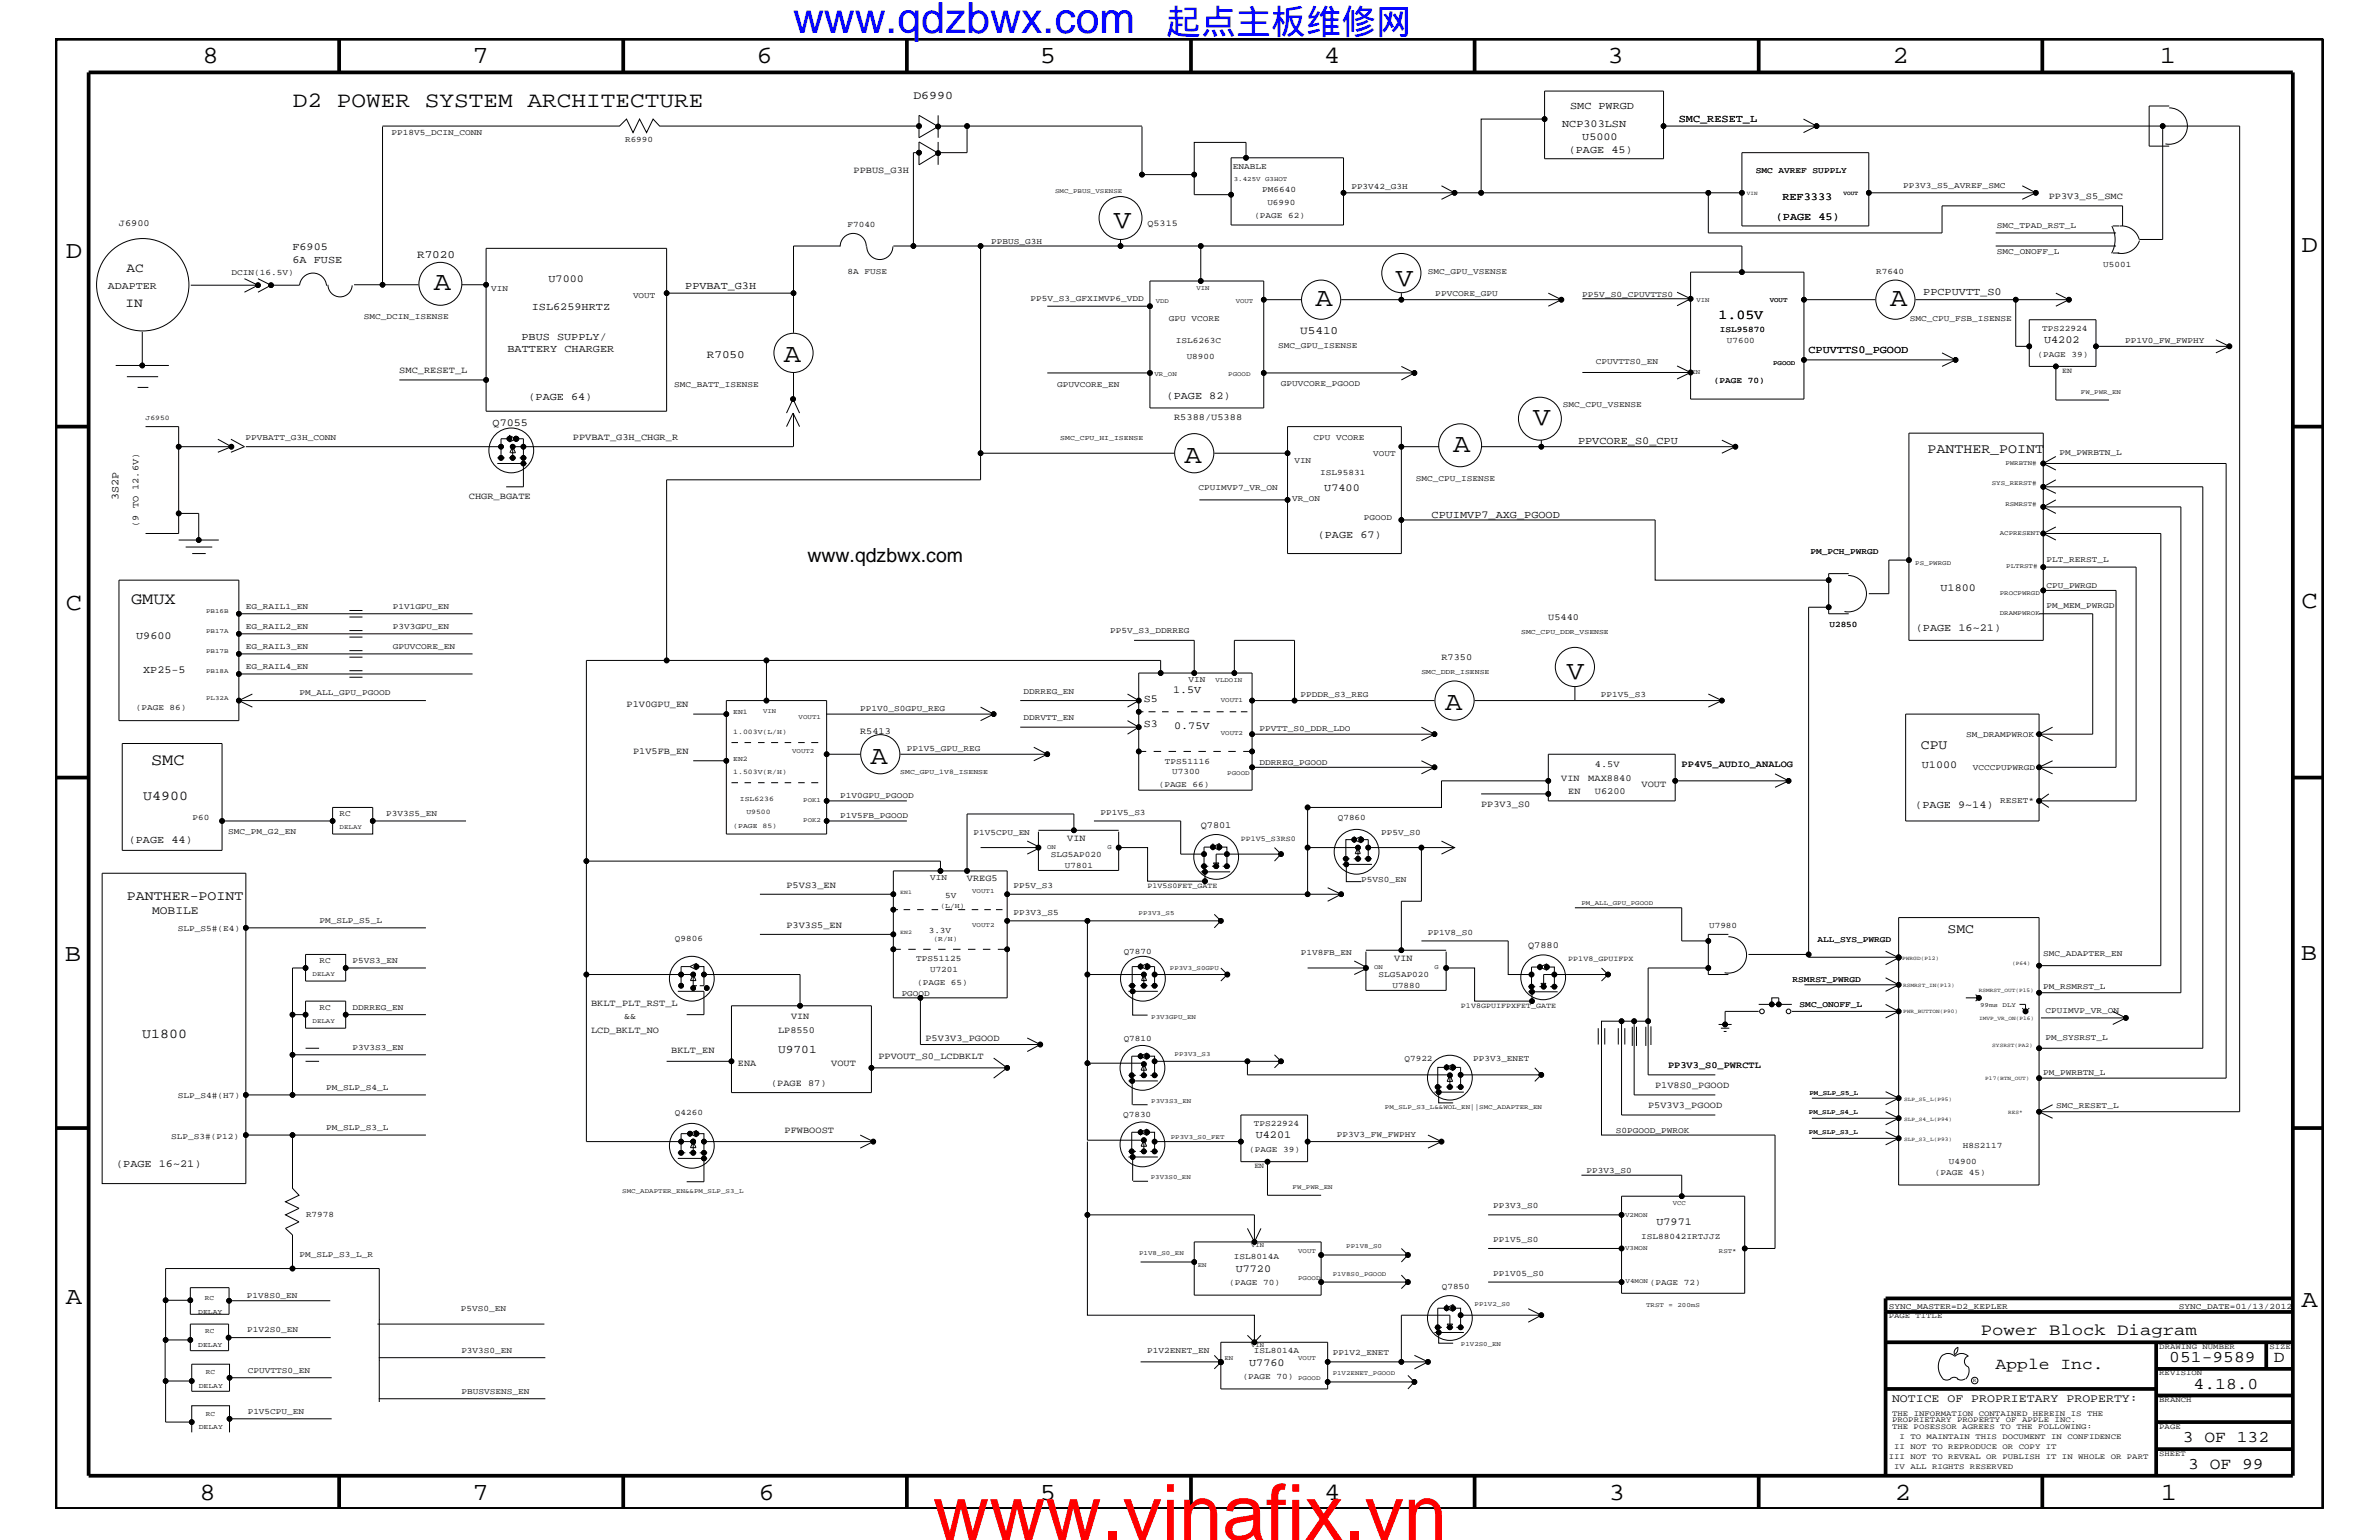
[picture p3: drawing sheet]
<svg xmlns="http://www.w3.org/2000/svg" width="432mm" height="279mm" viewBox="0 0 432 279" stroke-linecap="round" stroke-linejoin="round" font-family="sans-serif">
<defs><g id="words">
<text font-size="14.1" fill="#f00" x="169.3" y="279.4">www.vinafix.vn</text>
<text font-size="7.8" fill="#00f" x="143.9" y="6">www.qdzbwx.com</text>
<text font-size="6.3" fill="#00f" x="211.7" y="6.2">起点主板维修网</text>
<g font-size="4.8">
<text x="202.2" y="41.4">V</text>
<text x="78.7" y="52.7">A</text>
<text x="253.3" y="51.9">V</text>
<text x="238.8" y="55.6">A</text>
<text x="343.1" y="55.6">A</text>
<text x="142.2" y="65.7">A</text>
<text x="278.3" y="77.2">V</text>
<text x="215" y="83.9">A</text>
<text x="263.7" y="82">A</text>
<text x="284.4" y="123.2">V</text>
<text x="262.3" y="128.8">A</text>
<text x="158" y="138.5">A</text>
</g>
<g font-size="4.5">
<text x="36.7" y="11.5">8</text>
<text x="85.8" y="11.5">7</text>
<text x="137.3" y="11.5">6</text>
<text x="188.7" y="11.5">5</text>
<text x="240.3" y="11.5">4</text>
<text x="291.8" y="11.5">3</text>
<text x="343.5" y="11.5">2</text>
<text x="392" y="11.5">1</text>
<text x="11.9" y="46.8">D</text>
<text x="417.7" y="45.7">D</text>
<text x="11.9" y="110.6">C</text>
<text x="417.8" y="110.3">C</text>
<text x="11.8" y="174.3">B</text>
<text x="417.6" y="174.2">B</text>
<text x="11.9" y="236.7">A</text>
<text x="417.8" y="237.1">A</text>
<text x="36.2" y="272.1">8</text>
<text x="85.8" y="272.1">7</text>
<text x="137.7" y="272.1">6</text>
<text x="188.7" y="272.1">5</text>
<text x="240.4" y="272.1">4</text>
<text x="292" y="272.1">3</text>
<text x="343.9" y="272.1">2</text>
<text x="392.2" y="272.1">1</text>
</g>
<text font-size="4" x="53.2" y="19.4">D2 POWER SYSTEM ARCHITECTURE</text>
<text font-size="3.5" x="146.6" y="102">www.qdzbwx.com</text>
<g font-size="3">
<text x="23.8" y="109.6">GMUX</text>
<text x="27.4" y="138.7">SMC</text>
<text x="359.5" y="242.3">Power Block Diagram</text>
<text x="362.2" y="248.4">Apple Inc.</text>
<text x="393.7" y="247.1">051-9589</text>
<text x="398.1" y="252">4.18.0</text>
<text x="412.7" y="247.1">D</text>
<text x="396.2" y="261.6">3 OF 132</text>
<text x="397.2" y="266.6">3 OF 99</text>
</g>
<g font-size="2.5">
<text x="311.9" y="57.9">1.05V</text>
<text x="349.9" y="82.2">PANTHER_POINT</text>
<text x="348.7" y="135.8">CPU</text>
<text x="26" y="145.1">U4900</text>
<text x="23" y="163.3">PANTHER-POINT</text>
<text x="353.5" y="169.2">SMC</text>
<text x="25.8" y="188.2">U1800</text>
</g>
<g font-size="2.4">
<text x="22.9" y="49.4">AC</text>
<text x="22.8" y="55.7">IN</text>
</g>
<g font-size="2.1">
<text x="165.8" y="18">D6990</text>
<text x="27.6" y="165.9">MOBILE</text>
<text x="141.2" y="191">U9701</text>
<text x="343.4" y="254.4">NOTICE OF PROPRIETARY PROPERTY:</text>
</g>
<g font-size="2">
<text x="75.7" y="46.8">R7020</text>
<text x="128.3" y="65">R7050</text>
<text x="236" y="60.6">U5410</text>
</g>
<g font-size="1.9">
<text x="283.5" y="23">NCP303LSN</text>
<text x="285" y="19.8">SMC PWRGD</text>
<text x="304.7" y="22.2">SMC_RESET_L</text>
<text x="284.7" y="27.8">(PAGE 45)</text>
<text x="287.2" y="25.4">U5000</text>
<text x="322.3" y="40">(PAGE 45)</text>
<text x="323.5" y="36.4">REF3333</text>
<text x="53.1" y="45.4">F6905</text>
<text x="53.1" y="47.8">6A FUSE</text>
<text x="19.6" y="52.4">ADAPTER</text>
<text x="99.6" y="51.3">U7000</text>
<text x="124.4" y="52.4">PPVBAT_G3H</text>
<text x="349.1" y="53.5">PPCPUVTT_S0</text>
<text x="96.5" y="56.3">ISL6259HRTZ</text>
<text x="92.1" y="64">BATTERY CHARGER</text>
<text x="94.7" y="61.7">PBUS SUPPLY/</text>
<text x="328.3" y="64.1">CPUVTTS0_PGOOD</text>
<text x="371" y="62.3">U4202</text>
<text x="89.4" y="77.3">Q7055</text>
<text x="95.9" y="72.6">(PAGE 64)</text>
<text x="211.8" y="72.3">(PAGE 82)</text>
<text x="286.4" y="80.5">PPVCORE_S0_CPU</text>
<text x="240.4" y="89">U7400</text>
<text x="21.5" y="90.7" transform="rotate(-90 21.5 90.7)">3S2P</text>
<text x="259.8" y="94">CPUIMVP7_AXG_PGOOD</text>
<text x="239.2" y="97.6">(PAGE 67)</text>
<text x="352.2" y="107.2">U1800</text>
<text x="24.7" y="116">U9600</text>
<text x="347.7" y="114.4">(PAGE 16~21)</text>
<text x="26" y="122">XP25-5</text>
<text x="212.9" y="125.8">1.5V</text>
<text x="207.6" y="127.5">S5</text>
<text x="207.6" y="131.9">S3</text>
<text x="213.1" y="132.2">0.75V</text>
<text x="348.8" y="139.4">U1000</text>
<text x="347.6" y="146.7">(PAGE 9~14)</text>
<text x="23.4" y="153">(PAGE 44)</text>
<text x="227.9" y="206.5">U4201</text>
<text x="21.1" y="211.7">(PAGE 16~21)</text>
<text x="300.7" y="222.3">U7971</text>
<text x="224.3" y="230.7">U7720</text>
<text x="226.7" y="247.8">U7760</text>
</g>
<g font-size="1.7">
<text x="154.9" y="31.4">PPBUS_G3H</text>
<text x="21.6" y="41">J6900</text>
<text x="371.9" y="36.2">PP3V3_S5_SMC</text>
<text x="72.5" y="67.7">SMC_RESET_L</text>
<text x="213.1" y="76.2">R5388/U5388</text>
<text x="104" y="79.9">PPVBAT_G3H_CHGR_R</text>
<text x="25.1" y="95.6" transform="rotate(-90 25.1 95.6)">(9 TO 12.6V)</text>
<text x="85.1" y="90.6">CHGR_BGATE</text>
<text x="281" y="112.6">U5440</text>
<text x="261.6" y="119.8">R7350</text>
<text x="113.7" y="128.3">P1V0GPU_EN</text>
<text x="114.9" y="136.8">P1V5FB_EN</text>
<text x="156.1" y="133.2">R5413</text>
<text x="283.4" y="141.7">VIN</text>
<text x="288.3" y="141.7">MAX8840</text>
<text x="289.5" y="139.2">4.5V</text>
<text x="297.9" y="142.9">VOUT</text>
<text x="305.2" y="139.2">PP4V5_AUDIO_ANALOG</text>
<text x="268.8" y="146.5">PP3V3_S0</text>
<text x="284.6" y="144">EN</text>
<text x="289.5" y="144">U6200</text>
<text x="193.7" y="152.6">VIN</text>
<text x="217.9" y="150.1">Q7801</text>
<text x="142.7" y="161.1">P5VS3_EN</text>
<text x="175.5" y="159.9">VREG5</text>
<text x="142.7" y="168.3">P3V3S5_EN</text>
<text x="277.4" y="172">Q7880</text>
<text x="253.1" y="174.4">VIN</text>
<text x="107.3" y="182.5">BKLT_PLT_RST_L</text>
<text x="113.3" y="184.9">&amp;&amp;</text>
<text x="143.6" y="184.9">VIN</text>
<text x="107.3" y="187.4">LCD_BKLT_NO</text>
<text x="121.8" y="191">BKLT_EN</text>
<text x="141.2" y="187.4">LP8550</text>
<text x="168" y="188.8">P5V3V3_PGOOD</text>
<text x="133.9" y="193.4">ENA</text>
<text x="140" y="197">(PAGE 87)</text>
<text x="150.9" y="193.4">VOUT</text>
<text x="159.4" y="192.2">PPVOUT_S0_LCDBKLT</text>
<text x="300.4" y="197.4">P1V8S0_PGOOD</text>
<text x="302.8" y="193.7">PP3V3_S0_PWRCTL</text>
<text x="299.1" y="201">P5V3V3_PGOOD</text>
<text x="142.4" y="205.5">PFWBOOST</text>
</g>
<text font-size="1.6" x="208.3" y="41">Q5315</text>
<g font-size="1.5">
<text x="71" y="24.6">PP18V5_DCIN_CONN</text>
<text x="113.5" y="25.8">R6990</text>
<text x="223.8" y="30.6">ENABLE</text>
<text x="229.1" y="34.8">PM6640</text>
<text x="245.3" y="34.3">PP3V42_G3H</text>
<text x="318.7" y="31.4">SMC AVREF SUPPLY</text>
<text x="345.4" y="34.1">PP3V3_S5_AVREF_SMC</text>
<text x="153.8" y="41.2">F7040</text>
<text x="227.7" y="39.6">(PAGE 62)</text>
<text x="230" y="37.2">U6990</text>
<text x="362.5" y="41.3">SMC_TPAD_RST_L</text>
<text x="179.9" y="44.2">PPBUS_G3H</text>
<text x="362.5" y="46.2">SMC_ONOFF_L</text>
<text x="42" y="49.8">DCIN(16.5V)</text>
<text x="89.2" y="52.8">VIN</text>
<text x="153.8" y="49.6">8A FUSE</text>
<text x="259.2" y="49.7">SMC_GPU_VSENSE</text>
<text x="260.5" y="53.6">PPVCORE_GPU</text>
<text x="287.2" y="53.9">PP5V_S0_CPUVTTS0</text>
<text x="340.5" y="49.6">R7640</text>
<text x="381.8" y="48.4">U5001</text>
<text x="66" y="57.9">SMC_DCIN_ISENSE</text>
<text x="114.9" y="54.1">VOUT</text>
<text x="187" y="54.6">PP5V_S3_GFXIMVP6_VDD</text>
<text x="212.2" y="58.3">GPU VCORE</text>
<text x="346.6" y="58.3">SMC_CPU_FSB_ISENSE</text>
<text x="370.7" y="60">TPS22924</text>
<text x="213.4" y="62.3">ISL6263C</text>
<text x="215.4" y="65.1">U8900</text>
<text x="232" y="63.2">SMC_GPU_ISENSE</text>
<text x="289.6" y="66">CPUVTTS0_EN</text>
<text x="312.2" y="60.3">ISL95870</text>
<text x="313.4" y="62.3">U7600</text>
<text x="369.8" y="64.7">(PAGE 39)</text>
<text x="385.7" y="62.2">PP1V0_FW_FWPHY</text>
<text x="122.3" y="70.3">SMC_BATT_ISENSE</text>
<text x="191.9" y="70.3">GPUVCORE_EN</text>
<text x="232.5" y="70">GPUVCORE_PGOOD</text>
<text x="311.1" y="69.5">(PAGE 70)</text>
<text x="283.6" y="73.9">SMC_CPU_VSENSE</text>
<text x="44.5" y="79.8">PPVBATT_G3H_CONN</text>
<text x="235" y="83.9">VIN</text>
<text x="238.4" y="79.9">CPU VCORE</text>
<text x="249.3" y="82.7">VOUT</text>
<text x="373.8" y="82.5">PM_PWRBTN_L</text>
<text x="217.5" y="88.8">CPUIMVP7_VR_ON</text>
<text x="239.6" y="86.2">ISL95831</text>
<text x="257" y="87.2">SMC_CPU_ISENSE</text>
<text x="234.5" y="91">VR_ON</text>
<text x="247.6" y="94.3">PGOOD</text>
<text x="328.6" y="100.4">PM_PCH_PWRGD</text>
<text x="371.4" y="101.9">PLT_RERST_L</text>
<text x="371.4" y="106.7">CPU_PWRGD</text>
<text x="44.6" y="110.4">EG_RAIL1_EN</text>
<text x="71.3" y="110.4">P1V1GPU_EN</text>
<text x="332.1" y="113.8">U2850</text>
<text x="371.4" y="110.3">PM_MEM_PWRGD</text>
<text x="44.6" y="117.7">EG_RAIL3_EN</text>
<text x="44.6" y="114.1">EG_RAIL2_EN</text>
<text x="71.3" y="114.1">P3V3GPU_EN</text>
<text x="71.3" y="117.7">GPUVCORE_EN</text>
<text x="201.5" y="114.9">PP5V_S3_DDRREG</text>
<text x="44.6" y="121.4">EG_RAIL4_EN</text>
<text x="185.8" y="125.8">DDRREG_EN</text>
<text x="215.7" y="123.8">VIN</text>
<text x="24.6" y="128.8">(PAGE 86)</text>
<text x="54.4" y="126.2">PM_ALL_GPU_PGOOD</text>
<text x="156.1" y="129.1">PP1V0_S0GPU_REG</text>
<text x="185.8" y="130.7">DDRVTT_EN</text>
<text x="236.1" y="126.5">PPDDR_S3_REG</text>
<text x="290.6" y="126.5">PP1V5_S3</text>
<text x="164.6" y="136.3">PP1V5_GPU_REG</text>
<text x="228.6" y="132.7">PPVTT_S0_DDR_LDO</text>
<text x="356.9" y="133.6">SM_DRAMPWROK</text>
<text x="210.3" y="142.9">(PAGE 66)</text>
<text x="211.4" y="138.5">TPS51116</text>
<text x="212.8" y="140.4">U7300</text>
<text x="228.6" y="138.7">DDRREG_PGOOD</text>
<text x="358.1" y="139.6">VCCCPUPWRGD</text>
<text x="35" y="148.8">P60</text>
<text x="61.6" y="148">RC</text>
<text x="70.1" y="148">P3V3S5_EN</text>
<text x="152.5" y="148.4">P1V5FB_PGOOD</text>
<text x="152.5" y="144.8">P1V0GPU_PGOOD</text>
<text x="199.7" y="147.9">PP1V5_S3</text>
<text x="242.8" y="148.8">Q7860</text>
<text x="363.1" y="145.7">RESET*</text>
<text x="41.4" y="151.2">SMC_PM_G2_EN</text>
<text x="176.7" y="151.5">P1V5CPU_EN</text>
<text x="190.8" y="155.5">SLG5AP020</text>
<text x="250.7" y="151.5">PP5V_S0</text>
<text x="168.8" y="159.7">VIN</text>
<text x="184" y="161.1">PP5V_S3</text>
<text x="193.3" y="157.4">U7801</text>
<text x="247.1" y="160">P5VS0_EN</text>
<text x="58" y="167.4">PM_SLP_S5_L</text>
<text x="171.5" y="162.8">5V</text>
<text x="184" y="166.1">PP3V3_S5</text>
<text x="32.3" y="168.9">SLP_S5#(E4)</text>
<text x="122.5" y="170.7">Q9806</text>
<text x="168.6" y="169.3">3.3V</text>
<text x="204" y="173.1">Q7870</text>
<text x="236.1" y="173.3">P1V8FB_EN</text>
<text x="259.2" y="169.7">PP1V8_S0</text>
<text x="310.2" y="168.4">U7980</text>
<text x="329.9" y="171">ALL_SYS_PWRGD</text>
<text x="370.8" y="173.4">SMC_ADAPTER_EN</text>
<text x="58" y="174.7">RC</text>
<text x="64" y="174.7">P5VS3_EN</text>
<text x="166.3" y="174.4">TPS51125</text>
<text x="166.5" y="178.8">(PAGE 65)</text>
<text x="168.8" y="176.3">U7201</text>
<text x="250.2" y="177.3">SLG5AP020</text>
<text x="252.7" y="179.3">U7880</text>
<text x="325.4" y="178.3">RSMRST_PWRGD</text>
<text x="370.8" y="179.5">PM_RSMRST_L</text>
<text x="58" y="183.2">RC</text>
<text x="64" y="183.2">DDRREG_EN</text>
<text x="163.7" y="180.8">PGOOD</text>
<text x="326.6" y="182.7">SMC_ONOFF_L</text>
<text x="371.3" y="183.8">CPUIMVP_VR_ON</text>
<text x="64" y="190.4">P3V3S3_EN</text>
<text x="204" y="188.9">Q7810</text>
<text x="371.3" y="188.7">PM_SYSRST_L</text>
<text x="59.2" y="197.7">PM_SLP_S4_L</text>
<text x="254.9" y="192.6">Q7922</text>
<text x="267.4" y="192.6">PP3V3_ENET</text>
<text x="370.8" y="195">PM_PWRBTN_L</text>
<text x="32.3" y="199.2">SLP_S4#(H7)</text>
<text x="122.5" y="202.3">Q4260</text>
<text x="203.9" y="202.7">Q7830</text>
<text x="373.2" y="201">SMC_RESET_L</text>
<text x="31.1" y="206.6">SLP_S3#(P12)</text>
<text x="59.2" y="205">PM_SLP_S3_L</text>
<text x="226.7" y="209">(PAGE 39)</text>
<text x="227.6" y="204.2">TPS22924</text>
<text x="242.7" y="206.4">PP3V3_FW_FWPHY</text>
<text x="293.3" y="205.5">S0PGOOD_PWROK</text>
<text x="356.3" y="208.3">H8S2117</text>
<text x="288" y="212.8">PP3V3_S0</text>
<text x="351.2" y="213.1">(PAGE 45)</text>
<text x="353.7" y="211.1">U4900</text>
<text x="55.5" y="220.8">R7978</text>
<text x="271" y="219.2">PP3V3_S0</text>
<text x="271" y="225.3">PP1V5_S0</text>
<text x="297.9" y="224.8">ISL88042IRTJJZ</text>
<text x="54.4" y="228">PM_SLP_S3_L_R</text>
<text x="223.1" y="233.2">(PAGE 70)</text>
<text x="223.9" y="228.5">ISL8014A</text>
<text x="261.7" y="233.9">Q7850</text>
<text x="271" y="231.6">PP1V05_S0</text>
<text x="299.5" y="233.2">(PAGE 72)</text>
<text x="44.8" y="235.6">P1V8S0_EN</text>
<text x="83.7" y="237.9">P5VS0_EN</text>
<text x="342.8" y="237.4">SYNC_MASTER=D2_KEPLER</text>
<text x="395.5" y="237.4">SYNC_DATE=01/13/2012</text>
<text x="44.9" y="241.6">P1V2S0_EN</text>
<text x="83.7" y="245.4">P3V3S0_EN</text>
<text x="208.2" y="245.5">P1V2ENET_EN</text>
<text x="227.6" y="245.5">ISL8014A</text>
<text x="241.9" y="245.9">PP1V2_ENET</text>
<text x="45" y="249">CPUVTTS0_EN</text>
<text x="225.6" y="250.2">(PAGE 70)</text>
<text x="45" y="256.5">P1V5CPU_EN</text>
<text x="83.7" y="252.8">PBUSVSENS_EN</text>
</g>
<g font-size="1.4">
<text x="374.3" y="67.7">EN</text>
<text x="225.2" y="152.6">PP1V5_S3RS0</text>
<text x="208.3" y="161.1">P1V5S0FET_GATE</text>
<text x="284.6" y="174.4">PP1V8_GPUIFPX</text>
<text x="265.2" y="182.9">P1V8GPUIFPXFET_GATE</text>
<text x="227.7" y="211.9">EN</text>
<text x="342.8" y="239.2">PAGE TITLE</text>
<text x="391.9" y="244.7">DRAWING NUMBER</text>
<text x="411.9" y="244.7">SIZE</text>
<text x="391.9" y="249.5">REVISION</text>
<text x="343.4" y="256.8">THE INFORMATION CONTAINED HEREIN IS THE</text>
<text x="391.9" y="254.4">BRANCH</text>
<text x="343.4" y="259.3">THE POSESSOR AGREES TO THE FOLLOWING:</text>
<text x="343.4" y="258">PROPRIETARY PROPERTY OF APPLE INC.</text>
<text x="343.8" y="262.9">II NOT TO REPRODUCE OR COPY IT</text>
<text x="344.8" y="261.1">I TO MAINTAIN THIS DOCUMENT IN CONFIDENCE</text>
<text x="391.9" y="259.3">PAGE</text>
<text x="342.8" y="264.7">III NOT TO REVEAL OR PUBLISH IT IN WHOLE OR PART</text>
<text x="343.8" y="266.6">IV ALL RIGHTS RESERVED</text>
<text x="391.9" y="264.1">SHEET</text>
</g>
<g font-size="1.3">
<text x="26.4" y="76.2">J6950</text>
<text x="192.4" y="79.9">SMC_CPU_HI_ISENSE</text>
<text x="276.1" y="115">SMC_CPU_DDR_VSENSE</text>
<text x="258" y="122.3">SMC_DDR_ISENSE</text>
<text x="133.1" y="129.6">EN1</text>
<text x="133.1" y="133.2">1.003V(L/H)</text>
<text x="133.1" y="138">EN2</text>
<text x="133.1" y="140.4">1.503V(R/H)</text>
<text x="163.4" y="140.4">SMC_GPU_1V8_ISENSE</text>
<text x="134.3" y="145.3">ISL6236</text>
<text x="135.5" y="147.7">U9500</text>
<text x="133.1" y="150.1">(PAGE 85)</text>
<text x="170.7" y="164.7">(L/H)</text>
<text x="169.4" y="170.7">(R/H)</text>
<text x="36" y="238.4">DELAY</text>
<text x="37.2" y="235.9">RC</text>
<text x="36" y="244.4">DELAY</text>
<text x="37.3" y="241.9">RC</text>
<text x="36.1" y="251.7">DELAY</text>
<text x="37.3" y="249.4">RC</text>
<text x="37.3" y="256.8">RC</text>
<text x="36.1" y="259.3">DELAY</text>
</g>
<g font-size="1.2">
<text x="191.5" y="35.1">SMC_PBUS_VSENSE</text>
<text x="223.9" y="32.8">3.425V G3HOT</text>
<text x="217.2" y="52.7">VIN</text>
<text x="209.8" y="55.1">VDD</text>
<text x="224.3" y="55.1">VOUT</text>
<text x="307.9" y="54.7">VIN</text>
<text x="321.2" y="54.7">VOUT</text>
<text x="209.6" y="68.2">VR_ON</text>
<text x="222.9" y="68.2">PGOOD</text>
<text x="307" y="67.9">EN</text>
<text x="321.8" y="66.2">PGOOD</text>
<text x="377.7" y="71.4">FW_PWR_EN</text>
<text x="361.5" y="88.1">SYS_RERST#</text>
<text x="364" y="84.4">PWRBTN#</text>
<text x="364" y="91.7">RSMRST#</text>
<text x="363" y="97.1">ACPRESENT</text>
<text x="347.6" y="102.5">PS_PWRGD</text>
<text x="363" y="108">PROCPWRGD</text>
<text x="364.2" y="103.1">PLTRST#</text>
<text x="37.4" y="111.2">PB16B</text>
<text x="363" y="111.6">DRAMPWROK</text>
<text x="37.4" y="118.5">PB17B</text>
<text x="37.4" y="114.8">PB17A</text>
<text x="37.4" y="122.1">PB18A</text>
<text x="220.6" y="123.8">VLDOIN</text>
<text x="37.4" y="127">PL32A</text>
<text x="138.5" y="129.4">VIN</text>
<text x="144.9" y="130.5">VOUT1</text>
<text x="221.6" y="127.5">VOUT1</text>
<text x="143.8" y="136.6">VOUT2</text>
<text x="221.6" y="133.4">VOUT2</text>
<text x="222.8" y="140.7">PGOOD</text>
<text x="145.8" y="145.6">POK1</text>
<text x="145.8" y="149.2">POK2</text>
<text x="61.6" y="150.5">DELAY</text>
<text x="190.1" y="154">ON</text>
<text x="201" y="154">G</text>
<text x="176.4" y="162">VOUT1</text>
<text x="206.7" y="166.1">PP3V3_S5</text>
<text x="287" y="164.2">PM_ALL_GPU_PGOOD</text>
<text x="176.4" y="168.2">VOUT2</text>
<text x="56.7" y="177.2">DELAY</text>
<text x="212.3" y="176.1">PP3V3_S0GPU</text>
<text x="249.4" y="175.9">ON</text>
<text x="260.3" y="175.9">G</text>
<text x="56.7" y="185.6">DELAY</text>
<text x="209" y="184.9">P3V3GPU_EN</text>
<text x="359.4" y="182.7">99ms DLY</text>
<text x="213.2" y="191.5">PP3V3_S3</text>
<text x="209" y="200.1">P3V3S3_EN</text>
<text x="251.4" y="201.3">PM_SLP_S3_L&amp;&amp;WOL_EN||SMC_ADAPTER_EN</text>
<text x="328.3" y="202">PM_SLP_S4_L</text>
<text x="328.4" y="198.7">PM_SLP_S5_L</text>
<text x="212.5" y="206.6">PP3V3_S0_FET</text>
<text x="328.3" y="205.7">PM_SLP_S3_L</text>
<text x="208.9" y="213.9">P3V3S0_EN</text>
<text x="234.6" y="215.7">FW_PWR_EN</text>
<text x="112.9" y="216.4">SMC_ADAPTER_EN&amp;&amp;PM_SLP_S3_L</text>
<text x="295" y="220.8">V2MON</text>
<text x="303.6" y="218.6">VCC</text>
<text x="206.8" y="227.8">P1V8_S0_EN</text>
<text x="227.1" y="226.2">VIN</text>
<text x="235.6" y="227.4">VOUT</text>
<text x="244.3" y="226.5">PP1V8_S0</text>
<text x="295" y="226.9">V3MON</text>
<text x="312" y="227.4">RST*</text>
<text x="217.4" y="229.8">EN</text>
<text x="235.6" y="232.3">PGOOD</text>
<text x="241.9" y="231.4">P1V8S0_PGOOD</text>
<text x="295.1" y="232.7">V4MON</text>
<text x="267.6" y="236.9">PP1V2_S0</text>
<text x="298.8" y="237.2">TRST = 200mS</text>
<text x="227.1" y="244.4">VIN</text>
<text x="265.2" y="244.2">P1V2S0_EN</text>
<text x="222.2" y="246.7">EN</text>
<text x="235.6" y="250.4">PGOOD</text>
<text x="235.6" y="246.7">VOUT</text>
<text x="241.9" y="249.5">P1V2ENET_PGOOD</text>
</g>
<g font-size="1">
<text x="317.1" y="35.3">VIN</text>
<text x="334.6" y="35.3">VOUT</text>
<text x="163.4" y="162.2">EN1</text>
<text x="163.4" y="169.5">EN2</text>
<text x="345.3" y="174.1">PWRGD(P12)</text>
<text x="345.4" y="179">RSMRST_IN(P13)</text>
<text x="365.2" y="175.1">(P64)</text>
<text x="345.4" y="183.8">PWR_BUTTON(P90)</text>
<text x="359.2" y="180">RSMRST_OUT(P15)</text>
<text x="359.2" y="185">IMVP_VR_ON(P16)</text>
<text x="361.6" y="189.9">SYSRST(PA2)</text>
<text x="360.3" y="195.9">P17(BTN_OUT)</text>
<text x="345.6" y="199.8">SLP_S5_L(P95)</text>
<text x="345.6" y="203.4">SLP_S4_L(P94)</text>
<text x="364.5" y="202">RES*</text>
<text x="345.6" y="207">SLP_S3_L(P93)</text>
<text x="358.1" y="250.7">R</text>
</g>
</g></defs>
<g fill="none" stroke="#000" stroke-width=".68" stroke-linecap="butt">
<path d="M10.1 7h411.6v266.8h-411.6zM16.1 13.1h400.1v254.6h-400.1zM61.6 7v6.1M113.1 7v6.1M164.6 7v6.1M216.2 7v6.1M267.6 7v6.1M319.2 7v6.1M370.7 7v6.1M10.1 77.4h6M416.2 77.4h5.5M10.1 141.1h6"/>
<path d="M416.2 141.1h5.5M10.1 204.7h6M416.2 204.7h5.5M342.2 238h74M416.2 235.6h-74v32.1M342.2 252h49.2M342.2 243.5h74M391.4 248.4h24.8M391.4 243.5v24.2M391.4 258h24.8M391.4 253.2h24.8M411.3 243.5v4.9"/>
<path d="M61.6 267.7v6.1M113.1 267.7v6.1M164.6 267.7v6.1M216.2 268v5.8M267.6 267.7v6.1M319.2 267.7v6.1M370.7 267.7v6.1M391.4 262.9h24.8"/>
</g>
<g fill="none" stroke="#000" stroke-width=".18">
<path d="M393.7 19.6a3.3 3.3 0 0 1 3.3 3.6 3.3 3.3 0 0 1-4 2.9M393.7 19.2h-3.6v7.3h3.6M69.4 23v28.7h6.6M69.4 22.9h43l1.3-1.3 1.2 2.5 1.2-2.5 1.3 2.5 1.1-2.5 1.2 1.3h47.1M166.8 27.7h-1v16.9M166.8 20.9l3.5 2.1-3.5 2zM166.8 25.8l3.5 2-3.5 2.1zM170.3 20.9v4.1M170.3 25.8v4.1M170.7 22.9h36.6M175.5 22.9v4.8h-4.8M207.3 23v8.7"/>
<path d="M207.3 31.7h9.5M207.4 31.6l-.1 .1M226.2 28.6v-2.8h-9.4v9.5h6.6v-6.7h20.5v12.2h-20.5v-5.5M243.9 35h72.3M261.6 33.7l2.4 1.3-2.4 1.2M280.3 21.6v7.2h21.6v-12.3h-21.6v5.1h-11.5v13.4M301.9 22.9h27.8M310.1 35v7.3h42.4v-4.9h32.8v3.6M316.2 27.7h23v13.3h-23zM327.3 21.6l2.4 1.3M329.7 22.9h62.8v20.5h-4.2M329.7 22.9l-2.4 1.2"/>
<path d="M339.2 35h30.3M367.1 33.7l2.4 1.3M369.5 35l-2.4 1.2M392.5 22.9h14v178.8h-36.4v13.3h-25.5v-8.5h-15.7M34.6 51.7h12.2M44.4 50.6l2.4 1.1M46.8 50.6l2.4 1.1-2.4 1.3M46.8 51.7l-2.4 1.3M49.1 51.7h5.2M54.4 51.8a2.46 2.46 0 0 1 2.4-2.3 2.46 2.46 0 0 1 2.5 2.3M59.5 51.7a2.2 2.2 0 0 0 2.2 2.2 2.2 2.2 0 0 0 2.2-2.1M64.3 51.7h5.1"/>
<path d="M83.8 51.7h4.4M121 53.2h23M152.5 44.6h-8.5v15.8M152.5 44.7a2.37 2.37 0 0 1 2.4-2.4 2.37 2.37 0 0 1 2.3 2.4M157.3 44.7a2.37 2.37 0 0 0 2.4 2.4 2.37 2.37 0 0 0 2.4-2.4M162.1 44.6h55.8M178 44.6v37.6h35.1M190.1 55.6h18.6M203.4 43.4v1.2M229.4 54.4h6.7M243.4 54.4h40M254.4 53.2v1.2"/>
<path d="M281 53.2l2.4 1.2M283.4 54.4l-2.4 1.2M287.2 54.2h19.7M304.4 53l2.5 1.2M306.9 49.4h20.5v23h-20.5zM306.9 54.2l-2.5 1.3M316.2 49.4v-4.8h-98.3v6.4M327.4 54.4h13M347.7 54.4h18.2v8.4h2.4v-4.8h12.1v4.8h24.2M362.2 44.6h21.9M362.2 42.3h21.9M365.9 54.4h9.6"/>
<path d="M373.1 53.2l2.4 1.2M375.5 54.4l-2.4 1.2M383.3 41a5.2 5.2 0 0 1 0 5M383.5 41h1.2M383.5 45.9h1.2M384.7 41a3.3 3.3 0 0 1 3.6 2.4M388.3 43.7a3.4 3.4 0 0 1-3.9 2.2M21 66.3h9.7M23 68.3h5.7M25 70.3h1.9M25.8 60.2v6.1M26.4 77.4h6v15.8"/>
<path d="M39.5 79.7l2.5 1.3-2.5 1.1M41.9 79.7l2.5 1.3-2.5 1.1M72.5 68.9h15.7v5.7h32.8v-29.5h-32.8v23.8M92.5 79.6h-1.6v3.5h.7M92.5 79l1.2 .6-1.2 .6zM93.6 79v1.2M93.7 79.6h1.3v1.4h-1.9l.5 1.1h-1M142.8 74.9l1.1-2.5 1.2 2.5M142.8 77.4l1.1-2.5 1.2 2.5M144 67.7v4.7M144 74.9v6.1M190.1 67.7h18.6"/>
<path d="M229.4 67.7v-16.7h-20.7v23h20.7v-6.3h27.3M254.4 66.5l2.3 1.2M256.7 67.7l-2.3 1.2M279.8 79.9v1.1M287.2 67.6h19.7M304.4 66.4l2.5 1.2-2.5 1.2M312.5 79.9l2.5 1.1M327.4 65.3h27.5M352.5 64l2.4 1.3M354.9 65.3l-2.4 1.2M368.7 62.8h-.4v3.7h12.1v-3.7h-.1M373.1 66.5v6.1h9.7"/>
<path d="M402.2 61.7l2.4 1.1-2.4 1.2M26.4 96.8h6v-3.6h3.7v4.8M32.4 81h9.6M32.4 98h7.3M33.7 99.2h4.8M44.6 81h46.3M90.3 83.1h.6M90.3 84.1h5.3M92.4 83.1h1.2M92.5 82.1l.6-1.1v2.1M94.3 83.1h1.3M95 84.1v4.2h-3.1"/>
<path d="M143.9 81h-48.9v2.1M178 82.2v4.9h-57v32.7h18.1M217.7 90.7h16M220.4 82.2h13.3M254.4 81v13.3h46v11h31.5v-1.2h3.7M254.4 81v-3.6h-20.7v23h20.7v-6.1M254.4 81h6.8M268.8 81h46.2M315 81l-2.5 1.2M370.7 88.3l2.4 1.2M370.9 92v4.8l2.2-1.2M370.9 84.1h33.2v111.5h-34"/>
<path d="M370.9 96.8h21.3v78.4h-22.1M370.9 84.1l2.2 1.2M370.9 84.1v7.9M370.9 92l2.2 1.2M370.9 92h24.9v88.1h-25.7M373.1 90.7l-2.2 1.3M373.1 82.8l-2.2 1.3v-5.5h-24.4v37.6h24.4v-13.3M373.1 98l-2.2-1.2v6.1M373.1 87.1l-2.2 1.2h28.9v101.9h-29.7M34.9 100.4h2.4M43.4 111.4v3.6h42.4M43.4 115v3.6h42.4"/>
<path d="M43.4 118.6v3.7h42.4M43.4 111.4v-6.1h-21.8v25.4h21.8v-3.6l2.4 1.2M43.4 111.4h42.4M63.4 118h2.4M63.4 114.4h2.4M63.4 110.8h2.4M63.4 119.2h2.4M63.4 115.6h2.4M63.4 111.9h2.4M121 119.8h-14.6v87.3h17M205.8 116.2h11v5.9M331.9 105.3v4.9"/>
<path d="M335.5 104.4a3.3 3.3 0 0 1 3.3 3.7 3.3 3.3 0 0 1-4 2.8M335.6 111.4h-3.7v-1.2h-3.6v63.5h16.3v-7.2h25.5v35.2M346.5 101.6h-3.7v6.1h-3.6M370.1 111.4h9.7v21.8h-9.7v6l2.5-1.2M370.9 102.9h16.8v42.4h-17.6M370.9 107.1h13.2v32.1h-14M22.2 134.9h18.1v19.4h-18.1zM43.4 122.3v4.8h33.9M45.8 125.9l-2.4 1.2M63.4 121.7h2.4M63.4 122.9h2.4M125.8 129.6h6"/>
<path d="M125.8 138h6M132.8 134.7h1.2M135.1 134.7h1.2M137.6 134.7h1.2M140 134.7h1.2M142.4 134.7h1.2M144.9 134.7h1.2M147.2 134.7h1.3M150 129.6h30.4M150 136.8v-9.7h-18.2v24.2h18.2v-2.4h14.6M156.1 136.8h-6.1v8.5M163.4 136.8h26.7"/>
<path d="M178 128.3l2.4 1.3-2.4 1.1M185.2 127.1h21.5M185.2 131.9h21.5M187.6 135.6l2.5 1.2M190.1 136.8l-2.5 1.2M204.7 133.2l2-1.3v11.5h20.6v-4.2h33.1M204.7 125.9l2 1.2v2M204.7 130.7l2 1.2M206.7 129.1h.8M206.7 127.1v-5h20.6v17.1M206.7 129.1v2.8M206.7 127.1l-2 1.2"/>
<path d="M208.5 129.1h1.2M210.7 122.1v-2.3h-71.6v7.3M210.9 129.1h1.2M213.6 129.1h1.2M216.2 129.1h1.2M218.5 129.1h1.1M220.8 129.1h1.3M223.2 129.1h1.2M224 122.1v-5.9h11v10.9M225.2 129.1h1.2M227.3 127.1h33.1M227.3 133.2h33.1"/>
<path d="M258 131.9l2.4 1.3M258 138l2.4 1.2-2.4 1.2M260.4 133.2l-2.4 1.2M267.6 127.1h44.9M281 136.8h23.1v8.5h-23.1zM285.9 124.6v2.4M310.1 125.9l2.4 1.2M312.5 127.1l-2.4 1.2M369.5 133.2h.6v-3.6h-24.2v19.3h24.2v-9.7M370.1 139.2l2.5 1.2M372.6 131.9l-2.5 1.3 2.5 1.2M40.3 148.9h20.1"/>
<path d="M60.4 146.5h7.3v4.8h-7.3zM67.7 148.9h16.9M106.4 156.2h64.3v1.8h-8.6v23h20.7v-23h-12.1M132.8 142h1.2M135.1 142h1.2M137.6 142h1.2M140 142h1.2M142.4 142h1.2M144.9 142h1.2M147.2 142h1.3M164.6 145.3h-14.6v3.6M178 153.8h10.5"/>
<path d="M186.4 152.6l2.4 1.2-2.4 1.2M188.5 150.9v7h14.5v-4.1M188.5 150.6h6.4M198.6 148.9h15.7v6.1h4.2M203 150.9v2.9h5.3v6.1h10.4v-1.7M203 150.6h-8.1v-2.9h-19.4v10.3M217.9 157.2h1.4M217.9 158.2h5.4M218.7 159.9v.1M220 157.2h.7l-.5-.6h1l-.5 .6M220.1 153v.7l1.2-.7v1.3l-1.2-.6M220.1 153.7h-1.6v3.5"/>
<path d="M220.1 153.7v.6M220.7 157.2h.6M221.3 153.7h1.4v1.3h-2v2.2M221.9 157.2h1.4M231.3 153.8l1.2 1.2M232.5 155l-1.2 1.2M232.5 155h-9.8v2.2M237.3 153.8h9.2M237.3 146.5v15.7M243.7 156.8h.7M243.7 155.8h1.3M245.7 155.8h1.4"/>
<path d="M245.8 151.7v.6h-1.5v3.5M245.8 152.3l1.3-.6v1.2zM245.8 152.3v.6M246.5 153.8v2M246.5 153.8l.4 1.1h-.9zM247.1 152.3h1.2v1.5h15.7M247.7 155.8h1.3M248.3 153.8v2M249 156.8h-4.6v3.2h2.7M258 153.8v9.7h-3.6v8.9h8.1M261.6 152.6l2.4 1.2-2.4 1.2M268.8 144h12.2"/>
<path d="M281 141.7h-19.4v4.8h-24.6M304.1 141.7h20.5M322.2 140.4l2.4 1.3-2.4 1.2M371.9 144l-1.8 1.3 1.8 1.2M44.6 168.3v30.4M55.5 175.6v2.4h7.2v-4.8h-7.2v2.4h-2.4v23.1M62.7 175.6h14.6M77.3 168.3h-32.7v-9.9h-26.1v56.3h26.1v-8.8M106.4 176.8h17M123 179.9h4.8v4.2h-3.2M123.4 178.8h.7M123.6 176.8v2"/>
<path d="M125.2 175.4l1.2-.6v.6h1.4v1.4M125.2 175.4l1.2 .6v-.6M125.2 175.4h-1.6v1.4h2.2l-.5 1.1h1l-.5-1.1v2h.7M127 178.8h.8v-2h17.4v5.7M137.9 169.5h24.2M137.9 162.2h24.2M162.1 165h.9M164 165h1.2M166.5 165h1.2M169.1 165h1.2M171.6 165h1.2M173.9 165h1.3"/>
<path d="M176.4 165h1.2M178.7 165h1.1M180.8 165h1.2M182.8 162.2h60.6M182.8 167.1h38.8M197.4 167.1v9.7M204.8 179.9h5.4M205.5 178.8h.7M205.6 179.9v4.3h2.7M206.9 178.8h1.4M207 175.4h-1.5v3.4h-.7M207 175.4l1.3 .6v-.6h1.3v1.4"/>
<path d="M207 174.8v.6l1.3-.6v.6M207 175.4v.6M207.6 176.8l.5 1.1h-.9zM207.6 178.8v-2h-10.2v16.1M208.9 178.8h1.3M220.4 165.9l1.2 1.2-1.2 1.2M221.6 175.6l1.2 1.2-1.2 1.2M222.8 176.8h-13.2v2M237.3 175.6h10.6M241 161.1l2.4 1.1-2.4 1.3M245.8 174.4l2.5 1.2-2.5 1.2M247.9 172.4h6.5"/>
<path d="M247.9 172.7v7h14.6v-4.1M258 170.7h15.7v6.1h4.3M262.5 172.7v2.9h5.1v6h10.5v-1.7M277.4 179.9h5.3M277.4 179h1.3M279.5 175.5l1.3 .5v-.5h1.3v1.3h9.8M279.5 175.5l1.3-.6v.6M279.5 174.9v1.1M279.5 175.5h-1.5v3.5M280.2 179l.4-.6h-.9l.5 .6h-.8M280.2 179v-2.2h1.9v2.2M280.2 179h.6"/>
<path d="M281.4 179h1.3M285.9 164.7h19.3v6h4.9M290.7 175.6l1.2 1.2M291.9 176.8l-1.2 1.2M310.1 175.6h-11v19.4h12.2M313.7 169.5h-3.6v7.3h3.6M313.7 169.9a3.3 3.3 0 0 1 3.3 3.7 3.3 3.3 0 0 1-4 2.9M317.4 173.2h10.9M327.5 178.7h17.1M342.2 172.6l2.4 1.2v4.9l-2.4-1.3M344.6 173.7l-2.4 1.3M344.6 178.7v20.5"/>
<path d="M344.6 178.7l-2.4 1.2M44.6 198.7v7.2h32.7M44.6 198.7h32.7M53.1 184.1h2.4M53.1 191.4h24.2M55.5 181.6h7.2v4.9h-7.2zM55.5 192.6h2.4M55.5 190.2h2.4M62.7 184.1h14.6M121 192.6h11.8M132.8 182.5h25.4v15.7h-25.4zM158.2 193.7h24.6"/>
<path d="M167.1 181v8.5h21.7M180.4 192l2.4 1.7M182.8 193.7l-2.4 1.9M186.4 188.3l2.4 1.2M188.8 189.5l-2.4 1.3M198 193.1h-.1M204.8 195.1h1.4M204.8 196.1h5.4M205.5 196.1v4.3M206.9 195.1h1.3M207 191.6h-1.6v3.5M207 191v.6l1.2-.6v.6h1.4v1"/>
<path d="M207 191.6l1.2 .6v-.6M207 191.6v.6M207.5 193.1v-.2h-10.1v14h10.2M207.6 193.1l.5 1.1h-1zM207.6 193.1v2M208.8 195.1h1.4M226.4 192.6h-16.8v2.5M231.3 191.4l1.2 1.2-1.2 1.1M232.5 192.6h-6.1v2.4h36.8M260.4 197.2h1.3M260.4 198.1h.7M262.5 197.2h1.3"/>
<path d="M262.6 194.2v-.5h-1.6v3.5M262.6 193.1v.6M262.6 193.7l1.2-.6v1.1zM263.2 195.1l.5 1.1h-1zM263.2 195.1v2.1M263.8 193.7h1.3v3.5M264.3 197.2h1.4M265.7 198.1h-4.6v2h2.7M278.1 181.6v.3M278.6 193.7l1.2 1.3h-14.7M279.8 195l-1.2 1.2M290.1 186.5v3"/>
<path d="M291.3 186.5v3M293.7 186.5v3M294.3 185.3h-3.6v20.6h31.5v20.6h-5.5v8.1h-22.4v-17.6h22.4v9.5M294.3 185.3v17h17M294.3 185.3h4.8M294.9 186.5v3M296.3 186.3v3.5M296.6 185.3v13.4h14.7M297 186.3v3.5M298.7 186.3v3.5M299.7 186.2v3.4M311.9 185.9h2.4"/>
<path d="M312.4 186.5h1.5M312.9 187.1h.5M319.2 183.5h-6.1v2.4M319.2 182.2h3.7v-1.2h-1.3v1.2M322.9 182.2h2.3M325.2 183.5h19.4M328.9 199.2h15.7M342.2 198.1l2.4 1.1v3.7M342.2 182.2l2.4 1.3M344.6 199.2l-2.4 1.2M344.6 183.5l-2.4 1.2M358.6 180.4l.6 .6h-2.4"/>
<path d="M359.2 181l-.6 .6M366.5 182.2h1.1v1.3l-.5-.6M368.3 182.9l-.7 .6M370.4 184.7h15.4M383.5 183.5l2.3 1.2M385.8 184.7l-2.3 1.2M53.1 205.9v9.7l1.2 1.3-2.5 1.1 2.5 1.2-2.5 1.2 2.5 1.3-2.5 1.2 1.3 1.2v6h15.7v24.3M123 210.2h4.8v4.2h-3.2M123 209.2h1.4M123.6 207.1v2.1M125.1 209.2h1.3M125.2 205.7l1.2-.6v.6h1.4v1.4"/>
<path d="M125.2 205.7v.6M125.2 205.7h-1.6v1.4h2.2l-.5 1.1h1l-.5-1.1v2.1M126.4 205.7v.6l-1.2-.6M127 209.2h1.4M127.8 210.2h.6M156.1 205.9l2.4 1.2-2.4 1.2M158.5 207.1h-30.7v2.1M197.4 207.1v31.5h30.3v4.9M204.8 208.9h1.4M204.8 209.9h5.4M205.6 209.9v4.3M205.6 200.4h2.7"/>
<path d="M205.7 214.3h2.7M206.9 208.9h1.3M207 205.4h-1.6v3.5M207 204.8v1.2M207.6 206.9l.5 1.1h-1zM207.6 206.9v2M208.2 205.4v.6l-1.2-.6 1.2-.6v.6h1.4v1.7M208.8 208.9h1.4M225.6 207.1h-16v1.8M230.1 210.8v6.1h9.7M237.3 207.1v3.7h-12.1v-8.5h12.1v4.8h24.3M259.2 205.9l2.4 1.2-2.4 1.2"/>
<path d="M287 213.2h18.2v3.8M328.9 202.9h15.7v3.6M342.2 205.3l2.4 1.2M342.2 201.7l2.4 1.2M344.6 206.5l-2.4 1.2M344.6 202.9l-2.4 1.2M372.6 200.4l-2.5 1.3 2.5 1.2M30.1 235.9v7.2h4.4M34.5 233.6h7.1v4.8h-7.1zM41.6 236h18.3M53.1 230.1h-23v5.8h4.4M68.9 239.4l-.1 .1"/>
<path d="M197.4 220.4h30.3v4.9h12.1v9.7h-23v-9.7h10.9M207 229h9.8M226.4 222.9l1.3 2.4 1.2-2.4M239.8 227.7h15.7M254.4 226.5l1.1 1.2-1.1 1.3M254.4 231.3l1.1 1.3h-15.7M255.5 232.6l-1.1 1.2M262.6 237.3h-1.6v3.5M262.6 237.3l1.2 .6v-.6h1.3v1.3M262.6 237.3v.6M262.6 236.7v.6l1.2-.6v.6M270.1 220.4h24.2"/>
<path d="M270.1 232.6h24.2M270.1 226.5h24.2M277.4 237.4l2.4 1.2M279.8 238.6l-2.4 1.3M279.8 238.6h-14.7v2.2M30.1 243.1l-.1 7.5h4.8M30.1 250.6v7.4h4.7v1.9M34.5 240.2h7v4.9h-7zM34.8 247.5h6.9v4.9h-6.9zM41.5 242.7h18.5M41.7 250h18.5M41.7 257.4v2.5"/>
<path d="M60.2 257.4h-18.5v-2.4h-6.9v3M68.5 240.2h30.3M68.8 253.8h30.2M68.8 246.3h30.2M68.9 246.8l-.1 .1M220.4 245.9l1.2 1.3-14.6-.1M226.4 242.3l1.3 1.2h-6.1v3.6M228.9 242.3l-1.2 1.2h13.3v8.5h-19.4v-4.8l-1.2 1.2M241 250.7h15.7M241 247.1h13.4M255.5 249.5l1.2 1.2M256.7 250.7l-1.2 1.3"/>
<path d="M256.7 245.9l2.5 1.2-2.5 1.3M260.4 240.8h1.3M260.4 241.7h.7M262.5 240.8h.7l.5-.6h-1l.5 .6M263.2 240.8v-2.2h-8.8v8.5h4.8M263.2 240.8h.6M264.3 240.8h1.4M265.7 241.7h-4.6v2h2.7M352.4 246.1a1.69 1.69 0 0 1 2.4 0M352.4 246a3.3 3.3 0 0 0 .3 4.1M352.6 250.2l.7 .2 .7-.2M354 250.2l.7-.3 .7 .3"/>
<path d="M354.8 246.1a1.69 1.69 0 0 1 2.5 0M355.3 250.2l.7 .2 .7-.2M355.3 244.4l.1 .3a1.18 1.18 0 0 1-.6 1M355.4 244.4a.99 .99 0 0 0-.6 1.4M357.2 246a1.04 1.04 0 0 0-.6 1 1.04 1.04 0 0 0 .6 1M357.3 248l.1 .7a2.11 2.11 0 0 1-.6 1.5"/>
<circle cx="166.8" cy="27.7" r=".42"/>
<circle cx="166.8" cy="22.9" r=".42"/>
<circle cx="170.3" cy="23" r=".42"/>
<circle cx="170.3" cy="27.8" r=".42"/>
<circle cx="175.5" cy="22.9" r=".42"/>
<circle cx="203.4" cy="39.6" r="3.9"/>
<circle cx="207.3" cy="31.7" r=".42"/>
<circle cx="216.8" cy="31.7" r=".42"/>
<circle cx="223.4" cy="35.3" r=".42"/>
<circle cx="226.2" cy="28.6" r=".42"/>
<circle cx="243.9" cy="35" r=".42"/>
<circle cx="264" cy="35" r=".42"/>
<circle cx="268.8" cy="35" r=".42"/>
<circle cx="280.3" cy="21.6" r=".42"/>
<circle cx="301.9" cy="22.9" r=".42"/>
<circle cx="310.1" cy="35" r=".42"/>
<circle cx="316.2" cy="35" r=".42"/>
<circle cx="329.7" cy="22.9" r=".42"/>
<circle cx="339.2" cy="35" r=".42"/>
<circle cx="369.5" cy="35" r=".42"/>
<circle cx="392.5" cy="22.9" r=".42"/>
<circle cx="25.9" cy="51.7" r="8.4"/>
<circle cx="46.8" cy="51.7" r=".42"/>
<circle cx="49.2" cy="51.7" r=".42"/>
<circle cx="69.4" cy="51.7" r=".42"/>
<circle cx="79.9" cy="51.5" r="3.9"/>
<circle cx="88.2" cy="51.7" r=".42"/>
<circle cx="121" cy="53.2" r=".42"/>
<circle cx="144" cy="53.2" r=".42"/>
<circle cx="165.8" cy="44.6" r=".42"/>
<circle cx="178" cy="44.6" r=".42"/>
<circle cx="203.4" cy="44.6" r=".42"/>
<circle cx="208.7" cy="55.6" r=".42"/>
<circle cx="217.9" cy="51" r=".42"/>
<circle cx="217.9" cy="44.6" r=".42"/>
<circle cx="229.4" cy="54.4" r=".42"/>
<circle cx="239.8" cy="54.4" r="3.6"/>
<circle cx="254.4" cy="49.5" r="3.6"/>
<circle cx="254.4" cy="54.4" r=".42"/>
<circle cx="283.4" cy="54.4" r=".42"/>
<circle cx="306.9" cy="54.2" r=".42"/>
<circle cx="316.2" cy="49.4" r=".42"/>
<circle cx="327.4" cy="54.4" r=".42"/>
<circle cx="344" cy="54.4" r="3.6"/>
<circle cx="365.9" cy="54.4" r=".42"/>
<circle cx="375.5" cy="54.4" r=".42"/>
<circle cx="25.8" cy="66.3" r=".42"/>
<circle cx="88.2" cy="68.9" r=".42"/>
<circle cx="92.5" cy="79.6" r=".42"/>
<circle cx="93.6" cy="79.6" r=".42"/>
<circle cx="93.7" cy="79.6" r=".42"/>
<circle cx="143.9" cy="72.4" r=".42"/>
<circle cx="144" cy="64" r="3.6"/>
<circle cx="208.7" cy="67.7" r=".42"/>
<circle cx="229.4" cy="67.7" r=".42"/>
<circle cx="256.7" cy="67.7" r=".42"/>
<circle cx="279.5" cy="76" r="3.9"/>
<circle cx="306.9" cy="67.6" r=".42"/>
<circle cx="327.4" cy="65.3" r=".42"/>
<circle cx="354.9" cy="65.3" r=".42"/>
<circle cx="368.3" cy="62.8" r=".42"/>
<circle cx="373.1" cy="66.5" r=".42"/>
<circle cx="380.4" cy="62.8" r=".42"/>
<circle cx="404.6" cy="62.8" r=".42"/>
<circle cx="32.4" cy="93.2" r=".42"/>
<circle cx="32.4" cy="81" r=".42"/>
<circle cx="36.1" cy="98" r=".42"/>
<circle cx="42" cy="81" r=".42"/>
<circle cx="90.9" cy="81" r=".42"/>
<circle cx="90.9" cy="83.1" r=".42"/>
<circle cx="92.8" cy="81.7" r="4.1"/>
<circle cx="93.1" cy="83.1" r=".42"/>
<circle cx="93.1" cy="81" r=".42"/>
<circle cx="95" cy="81" r=".42"/>
<circle cx="95" cy="84.1" r=".42"/>
<circle cx="95" cy="83.1" r=".42"/>
<circle cx="178" cy="82.2" r=".42"/>
<circle cx="216.8" cy="82.2" r="3.6"/>
<circle cx="233.7" cy="90.7" r=".42"/>
<circle cx="233.7" cy="82.2" r=".42"/>
<circle cx="254.4" cy="81" r=".42"/>
<circle cx="254.4" cy="94.3" r=".42"/>
<circle cx="265" cy="80.8" r="3.9"/>
<circle cx="279.8" cy="81" r=".42"/>
<circle cx="315" cy="81" r=".42"/>
<circle cx="370.9" cy="84.1" r=".42"/>
<circle cx="370.9" cy="96.8" r=".42"/>
<circle cx="370.9" cy="88.3" r=".42"/>
<circle cx="370.9" cy="92" r=".42"/>
<circle cx="43.4" cy="111.4" r=".42"/>
<circle cx="43.4" cy="115" r=".42"/>
<circle cx="43.4" cy="118.6" r=".42"/>
<circle cx="121" cy="119.8" r=".42"/>
<circle cx="139.1" cy="119.8" r=".42"/>
<circle cx="331.9" cy="105.3" r=".42"/>
<circle cx="331.9" cy="110.2" r=".42"/>
<circle cx="346.5" cy="101.6" r=".42"/>
<circle cx="370.9" cy="102.9" r=".42"/>
<circle cx="370.9" cy="107.1" r=".42"/>
<circle cx="43.4" cy="122.3" r=".42"/>
<circle cx="43.4" cy="127.1" r=".42"/>
<circle cx="131.8" cy="138" r=".42"/>
<circle cx="131.8" cy="129.6" r=".42"/>
<circle cx="139.1" cy="127.1" r=".42"/>
<circle cx="150" cy="136.8" r=".42"/>
<circle cx="159.8" cy="136.8" r="3.6"/>
<circle cx="180.4" cy="129.6" r=".42"/>
<circle cx="190.1" cy="136.8" r=".42"/>
<circle cx="206.7" cy="131.9" r=".42"/>
<circle cx="206.7" cy="127.1" r=".42"/>
<circle cx="206.7" cy="136.3" r=".42"/>
<circle cx="206.7" cy="129.1" r=".42"/>
<circle cx="210.7" cy="122.1" r=".42"/>
<circle cx="216.8" cy="122.1" r=".42"/>
<circle cx="224" cy="122.1" r=".42"/>
<circle cx="227.3" cy="139.2" r=".42"/>
<circle cx="227.3" cy="133.2" r=".42"/>
<circle cx="227.3" cy="136.3" r=".42"/>
<circle cx="227.3" cy="127.1" r=".42"/>
<circle cx="235" cy="127.1" r=".42"/>
<circle cx="260.4" cy="133.2" r=".42"/>
<circle cx="260.4" cy="139.2" r=".42"/>
<circle cx="264" cy="127.1" r="3.6"/>
<circle cx="285.9" cy="121" r="3.6"/>
<circle cx="312.5" cy="127.1" r=".42"/>
<circle cx="370.1" cy="133.2" r=".42"/>
<circle cx="370.1" cy="139.2" r=".42"/>
<circle cx="40.3" cy="148.9" r=".42"/>
<circle cx="60.4" cy="148.9" r=".42"/>
<circle cx="67.7" cy="148.9" r=".42"/>
<circle cx="106.4" cy="156.2" r=".42"/>
<circle cx="150" cy="145.3" r=".42"/>
<circle cx="150" cy="148.9" r=".42"/>
<circle cx="170.7" cy="158" r=".42"/>
<circle cx="175.5" cy="158" r=".42"/>
<circle cx="188.5" cy="153.8" r=".42"/>
<circle cx="194.9" cy="150.6" r=".42"/>
<circle cx="203" cy="153.8" r=".42"/>
<circle cx="218.5" cy="157.2" r=".42"/>
<circle cx="218.5" cy="155" r=".42"/>
<circle cx="218.7" cy="158.2" r=".42"/>
<circle cx="218.7" cy="159.9" r=".42"/>
<circle cx="220.1" cy="153.7" r=".42"/>
<circle cx="220.7" cy="155.5" r="4.1"/>
<circle cx="220.7" cy="157.2" r=".42"/>
<circle cx="221.3" cy="153.7" r=".42"/>
<circle cx="222.7" cy="155" r=".42"/>
<circle cx="222.7" cy="157.2" r=".42"/>
<circle cx="232.5" cy="155" r=".42"/>
<circle cx="237.3" cy="153.8" r=".42"/>
<circle cx="237.3" cy="146.5" r=".42"/>
<circle cx="244.3" cy="155.8" r=".42"/>
<circle cx="244.4" cy="156.8" r=".42"/>
<circle cx="245.8" cy="152.3" r=".42"/>
<circle cx="246.2" cy="154.5" r="4.1"/>
<circle cx="246.5" cy="155.8" r=".42"/>
<circle cx="246.5" cy="153.8" r=".42"/>
<circle cx="247.1" cy="152.3" r=".42"/>
<circle cx="248.3" cy="155.8" r=".42"/>
<circle cx="248.3" cy="153.8" r=".42"/>
<circle cx="258" cy="153.8" r=".42"/>
<circle cx="281" cy="141.7" r=".42"/>
<circle cx="281" cy="144" r=".42"/>
<circle cx="304.1" cy="141.7" r=".42"/>
<circle cx="324.6" cy="141.7" r=".42"/>
<circle cx="370.1" cy="145.3" r=".42"/>
<circle cx="44.6" cy="168.3" r=".42"/>
<circle cx="55.5" cy="175.6" r=".42"/>
<circle cx="62.7" cy="175.6" r=".42"/>
<circle cx="106.4" cy="176.8" r=".42"/>
<circle cx="123.6" cy="176.8" r=".42"/>
<circle cx="123.6" cy="178.8" r=".42"/>
<circle cx="125.6" cy="177.6" r="4.1"/>
<circle cx="125.8" cy="179.3" r=".42"/>
<circle cx="125.8" cy="176.8" r=".42"/>
<circle cx="126.4" cy="175.4" r=".42"/>
<circle cx="127.8" cy="176.8" r=".42"/>
<circle cx="128.3" cy="179.3" r=".42"/>
<circle cx="162.1" cy="169.5" r=".42"/>
<circle cx="162.1" cy="162.2" r=".42"/>
<circle cx="162.1" cy="172.2" r=".42"/>
<circle cx="162.1" cy="165" r=".42"/>
<circle cx="182.8" cy="162.2" r=".42"/>
<circle cx="182.8" cy="172.2" r=".42"/>
<circle cx="182.8" cy="167.1" r=".42"/>
<circle cx="197.4" cy="176.8" r=".42"/>
<circle cx="197.4" cy="167.1" r=".42"/>
<circle cx="205.5" cy="178.8" r=".42"/>
<circle cx="205.6" cy="179.9" r=".42"/>
<circle cx="207" cy="175.4" r=".42"/>
<circle cx="207.4" cy="177.6" r="4.1"/>
<circle cx="207.6" cy="176.8" r=".42"/>
<circle cx="207.6" cy="178.8" r=".42"/>
<circle cx="208.3" cy="175.4" r=".42"/>
<circle cx="209.6" cy="176.8" r=".42"/>
<circle cx="209.6" cy="178.8" r=".42"/>
<circle cx="221.6" cy="167.1" r=".42"/>
<circle cx="222.8" cy="176.8" r=".42"/>
<circle cx="237.3" cy="162.2" r=".42"/>
<circle cx="243.4" cy="162.2" r=".42"/>
<circle cx="247.9" cy="175.6" r=".42"/>
<circle cx="254.4" cy="172.4" r=".42"/>
<circle cx="262.5" cy="175.6" r=".42"/>
<circle cx="278" cy="176.8" r=".42"/>
<circle cx="278" cy="179" r=".42"/>
<circle cx="278.1" cy="179.9" r=".42"/>
<circle cx="279.5" cy="175.5" r=".42"/>
<circle cx="280.1" cy="177.3" r="4.1"/>
<circle cx="280.2" cy="179" r=".42"/>
<circle cx="280.8" cy="175.5" r=".42"/>
<circle cx="282.1" cy="176.8" r=".42"/>
<circle cx="282.1" cy="179" r=".42"/>
<circle cx="291.9" cy="176.8" r=".42"/>
<circle cx="310.1" cy="170.7" r=".42"/>
<circle cx="310.1" cy="175.6" r=".42"/>
<circle cx="328.3" cy="173.2" r=".42"/>
<circle cx="344.6" cy="173.8" r=".42"/>
<circle cx="344.6" cy="173.7" r=".42"/>
<circle cx="344.6" cy="178.7" r=".42"/>
<circle cx="370.1" cy="175.2" r=".42"/>
<circle cx="44.6" cy="198.7" r=".42"/>
<circle cx="53.1" cy="184.1" r=".42"/>
<circle cx="53.1" cy="198.7" r=".42"/>
<circle cx="53.1" cy="191.4" r=".42"/>
<circle cx="55.5" cy="184.1" r=".42"/>
<circle cx="62.7" cy="184.1" r=".42"/>
<circle cx="132.8" cy="192.6" r=".42"/>
<circle cx="145.2" cy="182.5" r=".42"/>
<circle cx="158.2" cy="193.7" r=".42"/>
<circle cx="167.1" cy="181" r=".42"/>
<circle cx="182.8" cy="193.7" r=".42"/>
<circle cx="188.8" cy="189.5" r=".42"/>
<circle cx="197.4" cy="192.9" r=".42"/>
<circle cx="205.4" cy="195.1" r=".42"/>
<circle cx="205.5" cy="196.1" r=".42"/>
<circle cx="207" cy="191.6" r=".42"/>
<circle cx="207.4" cy="193.7" r="4.1"/>
<circle cx="207.6" cy="195.1" r=".42"/>
<circle cx="207.6" cy="193.1" r=".42"/>
<circle cx="208.2" cy="191.6" r=".42"/>
<circle cx="209.6" cy="192.6" r=".42"/>
<circle cx="209.6" cy="195.1" r=".42"/>
<circle cx="226.4" cy="192.6" r=".42"/>
<circle cx="232.5" cy="192.6" r=".42"/>
<circle cx="261" cy="197.2" r=".42"/>
<circle cx="261.1" cy="198.1" r=".42"/>
<circle cx="262.6" cy="193.7" r=".42"/>
<circle cx="263.2" cy="195.5" r="4.1"/>
<circle cx="263.2" cy="195.1" r=".42"/>
<circle cx="263.2" cy="197.2" r=".42"/>
<circle cx="263.8" cy="193.7" r=".42"/>
<circle cx="265.1" cy="197.2" r=".42"/>
<circle cx="265.1" cy="195" r=".42"/>
<circle cx="278.1" cy="181.6" r=".42"/>
<circle cx="279.8" cy="195" r=".42"/>
<circle cx="294.3" cy="185.3" r=".42"/>
<circle cx="296.6" cy="185.3" r=".42"/>
<circle cx="299.1" cy="185.3" r=".42"/>
<circle cx="313.1" cy="185.9" r=".42"/>
<circle cx="319.8" cy="183.5" r=".42"/>
<circle cx="321.6" cy="182.2" r=".42"/>
<circle cx="322.9" cy="182.2" r=".42"/>
<circle cx="324.6" cy="183.5" r=".42"/>
<circle cx="344.6" cy="183.5" r=".42"/>
<circle cx="344.6" cy="199.2" r=".42"/>
<circle cx="359.2" cy="181" r=".42"/>
<circle cx="367.6" cy="183.5" r=".42"/>
<circle cx="370.1" cy="195.6" r=".42"/>
<circle cx="370.1" cy="190.2" r=".42"/>
<circle cx="370.1" cy="180.1" r=".42"/>
<circle cx="385.8" cy="184.7" r=".42"/>
<circle cx="44.6" cy="205.9" r=".42"/>
<circle cx="53.1" cy="205.9" r=".42"/>
<circle cx="123.6" cy="209.2" r=".42"/>
<circle cx="123.6" cy="207.1" r=".42"/>
<circle cx="125.2" cy="205.7" r=".42"/>
<circle cx="125.6" cy="207.9" r="4.1"/>
<circle cx="125.8" cy="209.2" r=".42"/>
<circle cx="125.8" cy="207.1" r=".42"/>
<circle cx="126.4" cy="205.7" r=".42"/>
<circle cx="127.8" cy="210.2" r=".42"/>
<circle cx="127.8" cy="207.1" r=".42"/>
<circle cx="127.8" cy="209.2" r=".42"/>
<circle cx="158.5" cy="207.1" r=".42"/>
<circle cx="205.4" cy="208.9" r=".42"/>
<circle cx="205.6" cy="209.9" r=".42"/>
<circle cx="207" cy="205.4" r=".42"/>
<circle cx="207.4" cy="207.6" r="4.1"/>
<circle cx="207.6" cy="206.9" r=".42"/>
<circle cx="207.6" cy="208.9" r=".42"/>
<circle cx="208.2" cy="205.4" r=".42"/>
<circle cx="209.6" cy="207.1" r=".42"/>
<circle cx="209.6" cy="208.9" r=".42"/>
<circle cx="225.2" cy="207.1" r=".42"/>
<circle cx="230.1" cy="210.8" r=".42"/>
<circle cx="237.3" cy="207.1" r=".42"/>
<circle cx="261.6" cy="207.1" r=".42"/>
<circle cx="305.2" cy="217" r=".42"/>
<circle cx="344.6" cy="202.9" r=".42"/>
<circle cx="344.6" cy="206.5" r=".42"/>
<circle cx="370.1" cy="201.7" r=".42"/>
<circle cx="30.1" cy="235.9" r=".42"/>
<circle cx="34.5" cy="235.9" r=".42"/>
<circle cx="41.6" cy="236" r=".42"/>
<circle cx="53.1" cy="230.1" r=".42"/>
<circle cx="197.4" cy="220.4" r=".42"/>
<circle cx="216.8" cy="229" r=".42"/>
<circle cx="227.7" cy="225.3" r=".42"/>
<circle cx="239.8" cy="227.7" r=".42"/>
<circle cx="239.8" cy="232.6" r=".42"/>
<circle cx="255.5" cy="227.7" r=".42"/>
<circle cx="255.5" cy="232.6" r=".42"/>
<circle cx="262.6" cy="237.3" r=".42"/>
<circle cx="263.2" cy="239.1" r="4.1"/>
<circle cx="263.8" cy="237.3" r=".42"/>
<circle cx="265.1" cy="238.6" r=".42"/>
<circle cx="279.8" cy="238.6" r=".42"/>
<circle cx="294.3" cy="226.5" r=".42"/>
<circle cx="294.3" cy="232.6" r=".42"/>
<circle cx="294.3" cy="220.4" r=".42"/>
<circle cx="316.7" cy="226.5" r=".42"/>
<circle cx="30.1" cy="243.1" r=".42"/>
<circle cx="30.1" cy="250.6" r=".42"/>
<circle cx="34.5" cy="243.1" r=".42"/>
<circle cx="34.8" cy="258" r=".42"/>
<circle cx="34.8" cy="250.6" r=".42"/>
<circle cx="41.5" cy="242.7" r=".42"/>
<circle cx="41.7" cy="257.4" r=".42"/>
<circle cx="41.7" cy="250" r=".42"/>
<circle cx="221.6" cy="247.2" r=".42"/>
<circle cx="221.6" cy="247.1" r=".42"/>
<circle cx="227.7" cy="243.5" r=".42"/>
<circle cx="241" cy="250.7" r=".42"/>
<circle cx="241" cy="247.1" r=".42"/>
<circle cx="254.4" cy="247.1" r=".42"/>
<circle cx="256.7" cy="250.7" r=".42"/>
<circle cx="259.2" cy="247.1" r=".42"/>
<circle cx="261" cy="240.8" r=".42"/>
<circle cx="261.1" cy="241.7" r=".42"/>
<circle cx="263.2" cy="240.8" r=".42"/>
<circle cx="265.1" cy="240.8" r=".42"/>
<circle cx="358.4" cy="250.5" r=".59"/>
</g>
<path d="M206.7 136.3h20.6M162.1 172.2h20.7" fill="none" stroke="#000" stroke-width=".18" stroke-dasharray="1.4 1.4" stroke-linecap="butt"/>
<g fill="#000">
<circle cx="166.8" cy="27.7" r=".42"/>
<circle cx="166.8" cy="22.9" r=".42"/>
<circle cx="170.3" cy="23" r=".42"/>
<circle cx="170.3" cy="27.8" r=".42"/>
<circle cx="175.5" cy="22.9" r=".42"/>
<circle cx="207.3" cy="31.7" r=".42"/>
<circle cx="216.8" cy="31.7" r=".42"/>
<circle cx="223.4" cy="35.3" r=".42"/>
<circle cx="226.2" cy="28.6" r=".42"/>
<circle cx="243.9" cy="35" r=".42"/>
<circle cx="264" cy="35" r=".42"/>
<circle cx="268.8" cy="35" r=".42"/>
<circle cx="280.3" cy="21.6" r=".42"/>
<circle cx="301.9" cy="22.9" r=".42"/>
<circle cx="310.1" cy="35" r=".42"/>
<circle cx="316.2" cy="35" r=".42"/>
<circle cx="329.7" cy="22.9" r=".42"/>
<circle cx="339.2" cy="35" r=".42"/>
<circle cx="369.5" cy="35" r=".42"/>
<circle cx="392.5" cy="22.9" r=".42"/>
<circle cx="46.8" cy="51.7" r=".42"/>
<circle cx="49.2" cy="51.7" r=".42"/>
<circle cx="69.4" cy="51.7" r=".42"/>
<circle cx="88.2" cy="51.7" r=".42"/>
<circle cx="121" cy="53.2" r=".42"/>
<circle cx="144" cy="53.2" r=".42"/>
<circle cx="165.8" cy="44.6" r=".42"/>
<circle cx="178" cy="44.6" r=".42"/>
<circle cx="203.4" cy="44.6" r=".42"/>
<circle cx="208.7" cy="55.6" r=".42"/>
<circle cx="217.9" cy="51" r=".42"/>
<circle cx="217.9" cy="44.6" r=".42"/>
<circle cx="229.4" cy="54.4" r=".42"/>
<circle cx="254.4" cy="54.4" r=".42"/>
<circle cx="283.4" cy="54.4" r=".42"/>
<circle cx="306.9" cy="54.2" r=".42"/>
<circle cx="316.2" cy="49.4" r=".42"/>
<circle cx="327.4" cy="54.4" r=".42"/>
<circle cx="365.9" cy="54.4" r=".42"/>
<circle cx="375.5" cy="54.4" r=".42"/>
<circle cx="25.8" cy="66.3" r=".42"/>
<circle cx="88.2" cy="68.9" r=".42"/>
<circle cx="92.5" cy="79.6" r=".42"/>
<circle cx="93.6" cy="79.6" r=".42"/>
<circle cx="93.7" cy="79.6" r=".42"/>
<circle cx="143.9" cy="72.4" r=".42"/>
<circle cx="208.7" cy="67.7" r=".42"/>
<circle cx="229.4" cy="67.7" r=".42"/>
<circle cx="256.7" cy="67.7" r=".42"/>
<circle cx="306.9" cy="67.6" r=".42"/>
<circle cx="327.4" cy="65.3" r=".42"/>
<circle cx="354.9" cy="65.3" r=".42"/>
<circle cx="368.3" cy="62.8" r=".42"/>
<circle cx="373.1" cy="66.5" r=".42"/>
<circle cx="380.4" cy="62.8" r=".42"/>
<circle cx="404.6" cy="62.8" r=".42"/>
<circle cx="32.4" cy="93.2" r=".42"/>
<circle cx="32.4" cy="81" r=".42"/>
<circle cx="36.1" cy="98" r=".42"/>
<circle cx="42" cy="81" r=".42"/>
<circle cx="90.9" cy="81" r=".42"/>
<circle cx="90.9" cy="83.1" r=".42"/>
<circle cx="93.1" cy="83.1" r=".42"/>
<circle cx="93.1" cy="81" r=".42"/>
<circle cx="95" cy="81" r=".42"/>
<circle cx="95" cy="84.1" r=".42"/>
<circle cx="95" cy="83.1" r=".42"/>
<circle cx="178" cy="82.2" r=".42"/>
<circle cx="233.7" cy="90.7" r=".42"/>
<circle cx="233.7" cy="82.2" r=".42"/>
<circle cx="254.4" cy="81" r=".42"/>
<circle cx="254.4" cy="94.3" r=".42"/>
<circle cx="279.8" cy="81" r=".42"/>
<circle cx="315" cy="81" r=".42"/>
<circle cx="370.9" cy="84.1" r=".42"/>
<circle cx="370.9" cy="96.8" r=".42"/>
<circle cx="370.9" cy="88.3" r=".42"/>
<circle cx="370.9" cy="92" r=".42"/>
<circle cx="43.4" cy="111.4" r=".42"/>
<circle cx="43.4" cy="115" r=".42"/>
<circle cx="43.4" cy="118.6" r=".42"/>
<circle cx="121" cy="119.8" r=".42"/>
<circle cx="139.1" cy="119.8" r=".42"/>
<circle cx="331.9" cy="105.3" r=".42"/>
<circle cx="331.9" cy="110.2" r=".42"/>
<circle cx="346.5" cy="101.6" r=".42"/>
<circle cx="370.9" cy="102.9" r=".42"/>
<circle cx="370.9" cy="107.1" r=".42"/>
<circle cx="43.4" cy="122.3" r=".42"/>
<circle cx="43.4" cy="127.1" r=".42"/>
<circle cx="131.8" cy="138" r=".42"/>
<circle cx="131.8" cy="129.6" r=".42"/>
<circle cx="139.1" cy="127.1" r=".42"/>
<circle cx="150" cy="136.8" r=".42"/>
<circle cx="180.4" cy="129.6" r=".42"/>
<circle cx="190.1" cy="136.8" r=".42"/>
<circle cx="206.7" cy="131.9" r=".42"/>
<circle cx="206.7" cy="127.1" r=".42"/>
<circle cx="206.7" cy="136.3" r=".42"/>
<circle cx="206.7" cy="129.1" r=".42"/>
<circle cx="210.7" cy="122.1" r=".42"/>
<circle cx="216.8" cy="122.1" r=".42"/>
<circle cx="224" cy="122.1" r=".42"/>
<circle cx="227.3" cy="139.2" r=".42"/>
<circle cx="227.3" cy="133.2" r=".42"/>
<circle cx="227.3" cy="136.3" r=".42"/>
<circle cx="227.3" cy="127.1" r=".42"/>
<circle cx="235" cy="127.1" r=".42"/>
<circle cx="260.4" cy="133.2" r=".42"/>
<circle cx="260.4" cy="139.2" r=".42"/>
<circle cx="312.5" cy="127.1" r=".42"/>
<circle cx="370.1" cy="133.2" r=".42"/>
<circle cx="370.1" cy="139.2" r=".42"/>
<circle cx="40.3" cy="148.9" r=".42"/>
<circle cx="60.4" cy="148.9" r=".42"/>
<circle cx="67.7" cy="148.9" r=".42"/>
<circle cx="106.4" cy="156.2" r=".42"/>
<circle cx="150" cy="145.3" r=".42"/>
<circle cx="150" cy="148.9" r=".42"/>
<circle cx="170.7" cy="158" r=".42"/>
<circle cx="175.5" cy="158" r=".42"/>
<circle cx="188.5" cy="153.8" r=".42"/>
<circle cx="194.9" cy="150.6" r=".42"/>
<circle cx="203" cy="153.8" r=".42"/>
<circle cx="218.5" cy="157.2" r=".42"/>
<circle cx="218.5" cy="155" r=".42"/>
<circle cx="218.7" cy="158.2" r=".42"/>
<circle cx="218.7" cy="159.9" r=".42"/>
<circle cx="220.1" cy="153.7" r=".42"/>
<circle cx="220.7" cy="157.2" r=".42"/>
<circle cx="221.3" cy="153.7" r=".42"/>
<circle cx="222.7" cy="155" r=".42"/>
<circle cx="222.7" cy="157.2" r=".42"/>
<circle cx="232.5" cy="155" r=".42"/>
<circle cx="237.3" cy="153.8" r=".42"/>
<circle cx="237.3" cy="146.5" r=".42"/>
<circle cx="244.3" cy="155.8" r=".42"/>
<circle cx="244.4" cy="156.8" r=".42"/>
<circle cx="245.8" cy="152.3" r=".42"/>
<circle cx="246.5" cy="155.8" r=".42"/>
<circle cx="246.5" cy="153.8" r=".42"/>
<circle cx="247.1" cy="152.3" r=".42"/>
<circle cx="248.3" cy="155.8" r=".42"/>
<circle cx="248.3" cy="153.8" r=".42"/>
<circle cx="258" cy="153.8" r=".42"/>
<circle cx="281" cy="141.7" r=".42"/>
<circle cx="281" cy="144" r=".42"/>
<circle cx="304.1" cy="141.7" r=".42"/>
<circle cx="324.6" cy="141.7" r=".42"/>
<circle cx="370.1" cy="145.3" r=".42"/>
<circle cx="44.6" cy="168.3" r=".42"/>
<circle cx="55.5" cy="175.6" r=".42"/>
<circle cx="62.7" cy="175.6" r=".42"/>
<circle cx="106.4" cy="176.8" r=".42"/>
<circle cx="123.6" cy="176.8" r=".42"/>
<circle cx="123.6" cy="178.8" r=".42"/>
<circle cx="125.8" cy="179.3" r=".42"/>
<circle cx="125.8" cy="176.8" r=".42"/>
<circle cx="126.4" cy="175.4" r=".42"/>
<circle cx="127.8" cy="176.8" r=".42"/>
<circle cx="128.3" cy="179.3" r=".42"/>
<circle cx="162.1" cy="169.5" r=".42"/>
<circle cx="162.1" cy="162.2" r=".42"/>
<circle cx="162.1" cy="172.2" r=".42"/>
<circle cx="162.1" cy="165" r=".42"/>
<circle cx="182.8" cy="162.2" r=".42"/>
<circle cx="182.8" cy="172.2" r=".42"/>
<circle cx="182.8" cy="167.1" r=".42"/>
<circle cx="197.4" cy="176.8" r=".42"/>
<circle cx="197.4" cy="167.1" r=".42"/>
<circle cx="205.5" cy="178.8" r=".42"/>
<circle cx="205.6" cy="179.9" r=".42"/>
<circle cx="207" cy="175.4" r=".42"/>
<circle cx="207.6" cy="176.8" r=".42"/>
<circle cx="207.6" cy="178.8" r=".42"/>
<circle cx="208.3" cy="175.4" r=".42"/>
<circle cx="209.6" cy="176.8" r=".42"/>
<circle cx="209.6" cy="178.8" r=".42"/>
<circle cx="221.6" cy="167.1" r=".42"/>
<circle cx="222.8" cy="176.8" r=".42"/>
<circle cx="237.3" cy="162.2" r=".42"/>
<circle cx="243.4" cy="162.2" r=".42"/>
<circle cx="247.9" cy="175.6" r=".42"/>
<circle cx="254.4" cy="172.4" r=".42"/>
<circle cx="262.5" cy="175.6" r=".42"/>
<circle cx="278" cy="176.8" r=".42"/>
<circle cx="278" cy="179" r=".42"/>
<circle cx="278.1" cy="179.9" r=".42"/>
<circle cx="279.5" cy="175.5" r=".42"/>
<circle cx="280.2" cy="179" r=".42"/>
<circle cx="280.8" cy="175.5" r=".42"/>
<circle cx="282.1" cy="176.8" r=".42"/>
<circle cx="282.1" cy="179" r=".42"/>
<circle cx="291.9" cy="176.8" r=".42"/>
<circle cx="310.1" cy="170.7" r=".42"/>
<circle cx="310.1" cy="175.6" r=".42"/>
<circle cx="328.3" cy="173.2" r=".42"/>
<circle cx="344.6" cy="173.8" r=".42"/>
<circle cx="344.6" cy="173.7" r=".42"/>
<circle cx="344.6" cy="178.7" r=".42"/>
<circle cx="370.1" cy="175.2" r=".42"/>
<circle cx="44.6" cy="198.7" r=".42"/>
<circle cx="53.1" cy="184.1" r=".42"/>
<circle cx="53.1" cy="198.7" r=".42"/>
<circle cx="53.1" cy="191.4" r=".42"/>
<circle cx="55.5" cy="184.1" r=".42"/>
<circle cx="62.7" cy="184.1" r=".42"/>
<circle cx="132.8" cy="192.6" r=".42"/>
<circle cx="145.2" cy="182.5" r=".42"/>
<circle cx="158.2" cy="193.7" r=".42"/>
<circle cx="167.1" cy="181" r=".42"/>
<circle cx="182.8" cy="193.7" r=".42"/>
<circle cx="188.8" cy="189.5" r=".42"/>
<circle cx="197.4" cy="192.9" r=".42"/>
<circle cx="205.4" cy="195.1" r=".42"/>
<circle cx="205.5" cy="196.1" r=".42"/>
<circle cx="207" cy="191.6" r=".42"/>
<circle cx="207.6" cy="195.1" r=".42"/>
<circle cx="207.6" cy="193.1" r=".42"/>
<circle cx="208.2" cy="191.6" r=".42"/>
<circle cx="209.6" cy="192.6" r=".42"/>
<circle cx="209.6" cy="195.1" r=".42"/>
<circle cx="226.4" cy="192.6" r=".42"/>
<circle cx="232.5" cy="192.6" r=".42"/>
<circle cx="261" cy="197.2" r=".42"/>
<circle cx="261.1" cy="198.1" r=".42"/>
<circle cx="262.6" cy="193.7" r=".42"/>
<circle cx="263.2" cy="195.1" r=".42"/>
<circle cx="263.2" cy="197.2" r=".42"/>
<circle cx="263.8" cy="193.7" r=".42"/>
<circle cx="265.1" cy="197.2" r=".42"/>
<circle cx="265.1" cy="195" r=".42"/>
<circle cx="278.1" cy="181.6" r=".42"/>
<circle cx="279.8" cy="195" r=".42"/>
<circle cx="294.3" cy="185.3" r=".42"/>
<circle cx="296.6" cy="185.3" r=".42"/>
<circle cx="299.1" cy="185.3" r=".42"/>
<circle cx="313.1" cy="185.9" r=".42"/>
<circle cx="321.6" cy="182.2" r=".42"/>
<circle cx="322.9" cy="182.2" r=".42"/>
<circle cx="344.6" cy="183.5" r=".42"/>
<circle cx="344.6" cy="199.2" r=".42"/>
<circle cx="359.2" cy="181" r=".42"/>
<circle cx="367.6" cy="183.5" r=".42"/>
<circle cx="370.1" cy="195.6" r=".42"/>
<circle cx="370.1" cy="190.2" r=".42"/>
<circle cx="370.1" cy="180.1" r=".42"/>
<circle cx="385.8" cy="184.7" r=".42"/>
<circle cx="44.6" cy="205.9" r=".42"/>
<circle cx="53.1" cy="205.9" r=".42"/>
<circle cx="123.6" cy="209.2" r=".42"/>
<circle cx="123.6" cy="207.1" r=".42"/>
<circle cx="125.2" cy="205.7" r=".42"/>
<circle cx="125.8" cy="209.2" r=".42"/>
<circle cx="125.8" cy="207.1" r=".42"/>
<circle cx="126.4" cy="205.7" r=".42"/>
<circle cx="127.8" cy="210.2" r=".42"/>
<circle cx="127.8" cy="207.1" r=".42"/>
<circle cx="127.8" cy="209.2" r=".42"/>
<circle cx="158.5" cy="207.1" r=".42"/>
<circle cx="205.4" cy="208.9" r=".42"/>
<circle cx="205.6" cy="209.9" r=".42"/>
<circle cx="207" cy="205.4" r=".42"/>
<circle cx="207.6" cy="206.9" r=".42"/>
<circle cx="207.6" cy="208.9" r=".42"/>
<circle cx="208.2" cy="205.4" r=".42"/>
<circle cx="209.6" cy="207.1" r=".42"/>
<circle cx="209.6" cy="208.9" r=".42"/>
<circle cx="225.2" cy="207.1" r=".42"/>
<circle cx="230.1" cy="210.8" r=".42"/>
<circle cx="237.3" cy="207.1" r=".42"/>
<circle cx="261.6" cy="207.1" r=".42"/>
<circle cx="305.2" cy="217" r=".42"/>
<circle cx="344.6" cy="202.9" r=".42"/>
<circle cx="344.6" cy="206.5" r=".42"/>
<circle cx="370.1" cy="201.7" r=".42"/>
<circle cx="30.1" cy="235.9" r=".42"/>
<circle cx="34.5" cy="235.9" r=".42"/>
<circle cx="41.6" cy="236" r=".42"/>
<circle cx="53.1" cy="230.1" r=".42"/>
<circle cx="197.4" cy="220.4" r=".42"/>
<circle cx="216.8" cy="229" r=".42"/>
<circle cx="227.7" cy="225.3" r=".42"/>
<circle cx="239.8" cy="227.7" r=".42"/>
<circle cx="239.8" cy="232.6" r=".42"/>
<circle cx="255.5" cy="227.7" r=".42"/>
<circle cx="255.5" cy="232.6" r=".42"/>
<circle cx="262.6" cy="237.3" r=".42"/>
<circle cx="263.8" cy="237.3" r=".42"/>
<circle cx="265.1" cy="238.6" r=".42"/>
<circle cx="279.8" cy="238.6" r=".42"/>
<circle cx="294.3" cy="226.5" r=".42"/>
<circle cx="294.3" cy="232.6" r=".42"/>
<circle cx="294.3" cy="220.4" r=".42"/>
<circle cx="316.7" cy="226.5" r=".42"/>
<circle cx="30.1" cy="243.1" r=".42"/>
<circle cx="30.1" cy="250.6" r=".42"/>
<circle cx="34.5" cy="243.1" r=".42"/>
<circle cx="34.8" cy="258" r=".42"/>
<circle cx="34.8" cy="250.6" r=".42"/>
<circle cx="41.5" cy="242.7" r=".42"/>
<circle cx="41.7" cy="257.4" r=".42"/>
<circle cx="41.7" cy="250" r=".42"/>
<circle cx="221.6" cy="247.2" r=".42"/>
<circle cx="221.6" cy="247.1" r=".42"/>
<circle cx="227.7" cy="243.5" r=".42"/>
<circle cx="241" cy="250.7" r=".42"/>
<circle cx="241" cy="247.1" r=".42"/>
<circle cx="254.4" cy="247.1" r=".42"/>
<circle cx="256.7" cy="250.7" r=".42"/>
<circle cx="259.2" cy="247.1" r=".42"/>
<circle cx="261" cy="240.8" r=".42"/>
<circle cx="261.1" cy="241.7" r=".42"/>
<circle cx="263.2" cy="240.8" r=".42"/>
<circle cx="265.1" cy="240.8" r=".42"/>
</g>
<use href="#words"/>
</svg>
